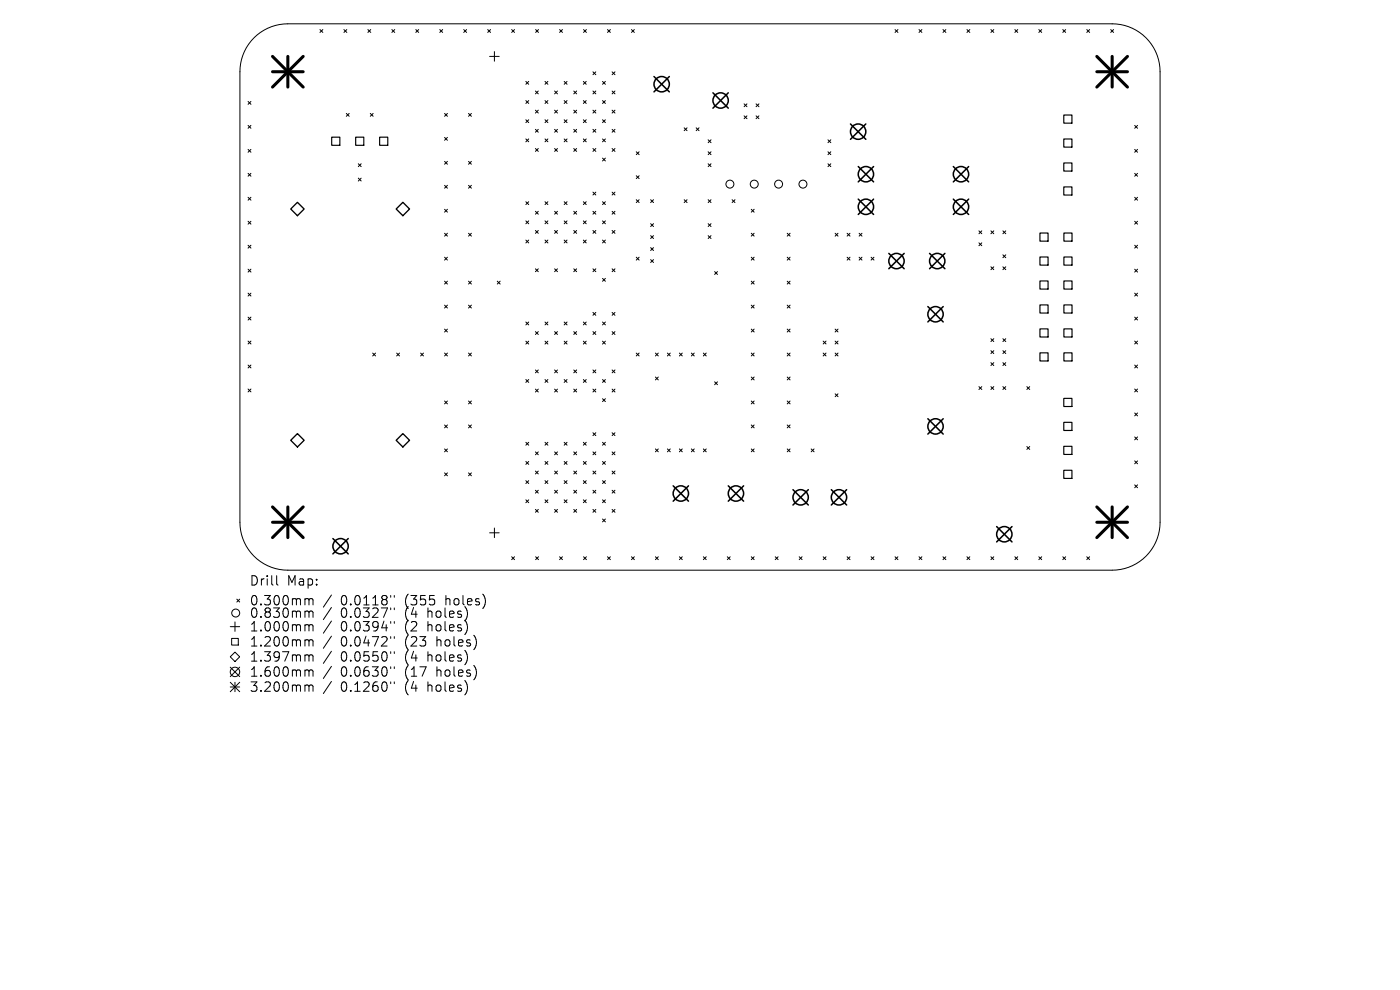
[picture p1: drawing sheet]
<svg xmlns="http://www.w3.org/2000/svg" width="297mm" height="210mm" viewBox="0 0 297 210" stroke-linecap="round" stroke-linejoin="round" font-family="sans-serif">
<defs><g id="words">
<g font-size="2.8">
<text x="52.8" y="124.5">Drill</text>
<text x="60.9" y="124.5">Map:</text>
<text x="52.8" y="128.7">0.300mm</text>
<text x="52.8" y="131.3">0.830mm</text>
<text x="72.3" y="128.7">0.0118&quot;</text>
<text x="72.3" y="131.3">0.0327&quot;</text>
<text x="86" y="128.7">(355</text>
<text x="86" y="131.3">(4</text>
<text x="91" y="131.3">holes)</text>
<text x="94.8" y="128.7">holes)</text>
<text x="52.8" y="134.2">1.000mm</text>
<text x="52.8" y="137.4">1.200mm</text>
<text x="72.3" y="134.2">0.0394&quot;</text>
<text x="72.3" y="137.4">0.0472&quot;</text>
<text x="86" y="134.2">(2</text>
<text x="86" y="137.4">(23</text>
<text x="91" y="134.2">holes)</text>
<text x="92.9" y="137.4">holes)</text>
<text x="52.8" y="140.6">1.397mm</text>
<text x="52.8" y="143.8">1.600mm</text>
<text x="72.3" y="140.6">0.0550&quot;</text>
<text x="72.3" y="143.8">0.0630&quot;</text>
<text x="86" y="140.6">(4</text>
<text x="86" y="143.8">(17</text>
<text x="91" y="140.6">holes)</text>
<text x="92.9" y="143.8">holes)</text>
<text x="52.8" y="147">3.200mm</text>
<text x="72.3" y="147">0.1260&quot;</text>
<text x="86" y="147">(4</text>
<text x="91" y="147">holes)</text>
</g>
</g></defs>
<g fill="none" stroke="#000" stroke-width=".21">
<path d="M53.9 8a10.2 10.2 0 0 1 7.2-2.9h174.8a10.2 10.2 0 0 1 10.2 10.1v95.6a10.2 10.2 0 0 1-10.2 10.2h-174.8a10.2 10.2 0 0 1-10.2-10.2v-95.6a10.2 10.2 0 0 1 3-7.2zM67.9 6.3l.6 .6M68.5 6.3l-.6 .6M73 6.3l.6 .6M73.6 6.3l-.6 .6M78 6.3l.7 .6M78.7 6.3l-.7 .6M83.1 6.3l.6 .6M83.7 6.3l-.6 .6M88.2 6.3l.6 .6M88.8 6.3l-.6 .6M93.3 6.3l.6 .6"/>
<path d="M93.9 6.3l-.6 .6M98.4 6.3l.6 .6M99 6.3l-.6 .6M103.5 6.3l.6 .6M103.9 12h2M104.1 6.3l-.6 .6M104.9 10.9v2.1M108.5 6.3l.7 .6M109.2 6.3l-.7 .6M111.6 17.3l.6 .6M112.2 17.3l-.6 .6M113.6 19.3l.6 .6"/>
<path d="M113.6 6.3l.6 .6M114.2 19.3l-.6 .6M114.2 6.3l-.6 .6M115.6 17.3l.6 .6M116.2 17.3l-.6 .6M117.7 19.3l.6 .6M118.3 19.3l-.6 .6M118.7 6.3l.6 .6M119.3 6.3l-.6 .6M119.7 17.3l.6 .6M120.3 17.3l-.6 .6M121.7 19.3l.6 .6"/>
<path d="M122.3 19.3l-.6 .6M123.8 17.3l.6 .6M123.8 6.3l.6 .6M124.4 17.3l-.6 .6M124.4 6.3l-.6 .6M125.8 19.3l.6 .6M125.8 15.2l.6 .6M126.4 15.2l-.6 .6M126.4 19.3l-.6 .6M127.8 17.3l.6 .6M128.4 17.3l-.6 .6M128.9 6.3l.6 .6"/>
<path d="M129.5 6.3l-.6 .6M129.9 19.3l.6 .6M129.9 15.2l.6 .6M130.5 15.2l-.6 .6M130.5 19.3l-.6 .6M134 6.3l.6 .6M134.6 6.3l-.6 .6M189.9 6.3l.6 .6M190.5 6.3l-.6 .6M195 6.3l.6 .6M195.6 6.3l-.6 .6M200 6.3l.7 .6"/>
<path d="M200.7 6.3l-.7 .6M205.1 6.3l.6 .6M205.7 6.3l-.6 .6M210.2 6.3l.6 .6M210.8 6.3l-.6 .6M215.3 6.3l.6 .6M215.9 6.3l-.6 .6M220.4 6.3l.6 .6M221 6.3l-.6 .6M225.5 6.3l.6 .6M226.1 6.3l-.6 .6M230.5 6.3l.7 .6"/>
<path d="M231.2 6.3l-.7 .6M235.6 6.3l.6 .6M236.2 6.3l-.6 .6M52.6 21.5l.6 .6M52.6 26.6l.6 .6M52.6 31.7l.6 .6M52.6 36.8l.6 .6M53.2 21.5l-.6 .6M53.2 26.6l-.6 .6M53.2 31.7l-.6 .6M53.2 36.8l-.6 .6M73.5 24.1l.6 .6"/>
<path d="M74.1 24.1l-.6 .6M76 34.7l.6 .6M76 37.8l.6 .6M76.6 34.7l-.6 .6M76.6 37.8l-.6 .6M78.6 24.1l.6 .6M79.2 24.1l-.6 .6M94.3 24.1l.6 .6M94.3 29.1l.6 .7M94.3 34.2l.6 .6M94.3 39.3l.6 .6M94.9 24.1l-.6 .6"/>
<path d="M94.9 29.1l-.6 .7M94.9 34.2l-.6 .6M94.9 39.3l-.6 .6M99.4 24.1l.6 .6M99.4 34.2l.6 .6M99.4 39.3l.6 .6M100 24.1l-.6 .6M100 34.2l-.6 .6M100 39.3l-.6 .6M111.6 21.3l.6 .6M111.6 25.4l.6 .6M111.6 29.5l.6 .6"/>
<path d="M112.2 21.3l-.6 .6M112.2 25.4l-.6 .6M112.2 29.5l-.6 .6M113.6 23.4l.6 .6M113.6 27.4l.6 .6M113.6 31.5l.6 .6M114.2 23.4l-.6 .6M114.2 27.4l-.6 .6M114.2 31.5l-.6 .6M115.6 25.4l.6 .6M115.6 29.5l.6 .6M115.6 21.3l.6 .6"/>
<path d="M116.2 21.3l-.6 .6M116.2 25.4l-.6 .6M116.2 29.5l-.6 .6M117.7 27.4l.6 .6M117.7 31.5l.6 .6M117.7 23.4l.6 .6M118.3 23.4l-.6 .6M118.3 27.4l-.6 .6M118.3 31.5l-.6 .6M119.7 29.5l.6 .6M119.7 21.3l.6 .6M119.7 25.4l.6 .6"/>
<path d="M120.3 21.3l-.6 .6M120.3 25.4l-.6 .6M120.3 29.5l-.6 .6M121.7 31.5l.6 .6M121.7 23.4l.6 .6M121.7 27.4l.6 .6M122.3 23.4l-.6 .6M122.3 27.4l-.6 .6M122.3 31.5l-.6 .6M123.8 29.5l.6 .6M123.8 21.3l.6 .6M123.8 25.4l.6 .6"/>
<path d="M124.4 21.3l-.6 .6M124.4 25.4l-.6 .6M124.4 29.5l-.6 .6M125.8 31.5l.6 .6M125.8 23.4l.6 .6M125.8 27.4l.6 .6M126.4 23.4l-.6 .6M126.4 27.4l-.6 .6M126.4 31.5l-.6 .6M127.8 33.5l.6 .6M127.8 25.4l.6 .6M127.8 21.3l.6 .6"/>
<path d="M127.8 29.5l.6 .6M128.4 21.3l-.6 .6M128.4 25.4l-.6 .6M128.4 29.5l-.6 .6M128.4 33.5l-.6 .6M129.9 27.4l.6 .6M129.9 23.4l.6 .6M129.9 31.5l.6 .6M130.5 23.4l-.6 .6M130.5 27.4l-.6 .6M130.5 31.5l-.6 .6M135 32.2l.6 .6"/>
<path d="M135 37.3l.6 .6M135.6 32.2l-.6 .6M135.6 37.3l-.6 .6M145.1 27.1l.7 .6M145.8 27.1l-.7 .6M147.7 27.1l.6 .6M148.3 27.1l-.6 .6M150.2 32.2l.6 .6M150.2 29.7l.6 .6M150.2 34.7l.6 .6M150.8 29.7l-.6 .6M150.8 32.2l-.6 .6"/>
<path d="M150.8 34.7l-.6 .6M157.9 22l.6 .6M157.9 24.6l.6 .6M158.5 22l-.6 .6M158.5 24.6l-.6 .6M160.4 22l.6 .6M160.4 24.6l.6 .6M161 22l-.6 .6M161 24.6l-.6 .6M175.6 29.7l.7 .6M175.6 32.2l.7 .6M175.6 34.7l.7 .6"/>
<path d="M176.3 29.7l-.7 .6M176.3 32.2l-.7 .6M176.3 34.7l-.7 .6M240.7 26.6l.6 .6M240.7 31.7l.6 .6M240.7 36.8l.6 .6M241.3 36.8l-.6 .6M241.3 26.6l-.6 .6M241.3 31.7l-.6 .6M52.6 41.9l.6 .6M52.6 46.9l.6 .6M52.6 52l.6 .6"/>
<path d="M52.6 57.1l.6 .6M53.2 41.9l-.6 .6M53.2 46.9l-.6 .6M53.2 52l-.6 .6M53.2 57.1l-.6 .6M94.3 44.4l.6 .6M94.3 49.5l.6 .6M94.3 54.6l.6 .6M94.3 59.6l.6 .7M94.9 59.6l-.6 .7M94.9 44.4l-.6 .6M94.9 49.5l-.6 .6"/>
<path d="M94.9 54.6l-.6 .6M99.4 49.5l.6 .6M99.4 59.6l.6 .7M100 59.6l-.6 .7M100 49.5l-.6 .6M105.5 59.6l.6 .7M106.1 59.6l-.6 .7M111.6 42.8l.6 .6M111.6 46.9l.6 .6M111.6 50.9l.6 .6M112.2 42.8l-.6 .6M112.2 46.9l-.6 .6"/>
<path d="M112.2 50.9l-.6 .6M113.6 44.8l.6 .6M113.6 48.9l.6 .6M113.6 57l.6 .6M114.2 44.8l-.6 .6M114.2 48.9l-.6 .6M114.2 57l-.6 .6M115.6 46.9l.6 .6M115.6 42.8l.6 .6M115.6 50.9l.6 .6M116.2 42.8l-.6 .6M116.2 46.9l-.6 .6"/>
<path d="M116.2 50.9l-.6 .6M117.7 48.9l.6 .6M117.7 57l.6 .6M117.7 44.8l.6 .6M118.3 44.8l-.6 .6M118.3 48.9l-.6 .6M118.3 57l-.6 .6M119.7 50.9l.6 .6M119.7 46.9l.6 .6M119.7 42.8l.6 .6M120.3 42.8l-.6 .6M120.3 50.9l-.6 .6"/>
<path d="M120.3 46.9l-.6 .6M121.7 48.9l.6 .6M121.7 57l.6 .6M121.7 44.8l.6 .6M122.3 48.9l-.6 .6M122.3 44.8l-.6 .6M122.3 57l-.6 .6M123.8 50.9l.6 .6M123.8 46.9l.6 .6M123.8 42.8l.6 .6M124.4 46.9l-.6 .6M124.4 42.8l-.6 .6"/>
<path d="M124.4 50.9l-.6 .6M125.8 48.9l.6 .6M125.8 44.8l.6 .6M125.8 40.8l.6 .6M125.8 57l.6 .6M126.4 44.8l-.6 .6M126.4 40.8l-.6 .6M126.4 48.9l-.6 .6M126.4 57l-.6 .6M127.8 50.9l.6 .6M127.8 46.9l.6 .6M127.8 59.1l.6 .6"/>
<path d="M127.8 42.8l.6 .6M128.4 42.8l-.6 .6M128.4 46.9l-.6 .6M128.4 50.9l-.6 .6M128.4 59.1l-.6 .6M129.9 57l.6 .6M129.9 48.9l.6 .6M129.9 44.8l.6 .6M129.9 40.8l.6 .6M130.5 40.8l-.6 .6M130.5 44.8l-.6 .6M130.5 48.9l-.6 .6"/>
<path d="M130.5 57l-.6 .6M135 42.4l.6 .6M135 54.6l.6 .6M135.6 54.6l-.6 .6M135.6 42.4l-.6 .6M138 42.4l.6 .6M138 47.4l.6 .7M138 50l.6 .6M138 52.5l.6 .6M138 55.1l.6 .6M138.6 50l-.6 .6M138.6 42.4l-.6 .6"/>
<path d="M138.6 47.4l-.6 .7M138.6 52.5l-.6 .6M138.6 55.1l-.6 .6M145.1 42.4l.7 .6M145.8 42.4l-.7 .6M150.2 47.4l.6 .7M150.2 42.4l.6 .6M150.2 50l.6 .6M150.8 42.4l-.6 .6M150.8 47.4l-.6 .7M150.8 50l-.6 .6M151.6 57.6l.6 .6"/>
<path d="M152.2 57.6l-.6 .6M155.3 42.4l.6 .6M155.9 42.4l-.6 .6M159.4 44.4l.6 .6M159.4 49.5l.6 .6M159.4 54.6l.6 .6M159.4 59.6l.6 .7M160 54.6l-.6 .6M160 44.4l-.6 .6M160 49.5l-.6 .6M160 59.6l-.6 .7M167 49.5l.6 .6"/>
<path d="M167 54.6l.6 .6M167 59.6l.6 .7M167.6 59.6l-.6 .7M167.6 49.5l-.6 .6M167.6 54.6l-.6 .6M177.2 49.5l.6 .6M177.8 49.5l-.6 .6M179.7 49.5l.6 .6M179.7 54.6l.6 .6M180.3 54.6l-.6 .6M180.3 49.5l-.6 .6M182.3 54.6l.6 .6"/>
<path d="M182.3 49.5l.6 .6M182.9 49.5l-.6 .6M182.9 54.6l-.6 .6M184.8 54.6l.6 .6M185.4 54.6l-.6 .6M207.7 49l.6 .6M207.7 51.5l.6 .6M208.3 49l-.6 .6M208.3 51.5l-.6 .6M210.2 49l.6 .6M210.2 56.6l.6 .6M210.8 49l-.6 .6"/>
<path d="M210.8 56.6l-.6 .6M212.8 54.1l.6 .6M212.8 56.6l.6 .6M212.8 49l.6 .6M213.4 54.1l-.6 .6M213.4 49l-.6 .6M213.4 56.6l-.6 .6M240.7 41.9l.6 .6M240.7 46.9l.6 .6M240.7 52l.6 .6M240.7 57.1l.6 .6M241.3 41.9l-.6 .6"/>
<path d="M241.3 57.1l-.6 .6M241.3 46.9l-.6 .6M241.3 52l-.6 .6M52.6 62.2l.6 .6M52.6 67.3l.6 .6M52.6 72.4l.6 .6M52.6 77.4l.6 .6M53.2 62.2l-.6 .6M53.2 67.3l-.6 .6M53.2 72.4l-.6 .6M53.2 77.4l-.6 .6M79.1 74.9l.6 .6"/>
<path d="M79.7 74.9l-.6 .6M84.1 74.9l.7 .6M84.8 74.9l-.7 .6M89.2 74.9l.6 .6M89.8 74.9l-.6 .6M94.3 64.7l.6 .6M94.3 69.8l.6 .6M94.3 74.9l.6 .6M94.9 64.7l-.6 .6M94.9 69.8l-.6 .6M94.9 74.9l-.6 .6M99.4 64.7l.6 .6"/>
<path d="M99.4 74.9l.6 .6M100 64.7l-.6 .6M100 74.9l-.6 .6M111.6 68.3l.6 .6M111.6 72.4l.6 .6M112.2 68.3l-.6 .6M112.2 72.4l-.6 .6M113.6 70.3l.6 .7M113.6 78.5l.6 .6M114.2 78.5l-.6 .6M114.2 70.3l-.6 .7M115.6 72.4l.6 .6"/>
<path d="M115.6 68.3l.6 .6M116.2 68.3l-.6 .6M116.2 72.4l-.6 .6M117.7 78.5l.6 .6M117.7 70.3l.6 .7M118.3 78.5l-.6 .6M118.3 70.3l-.6 .7M119.7 72.4l.6 .6M119.7 68.3l.6 .6M120.3 72.4l-.6 .6M120.3 68.3l-.6 .6M121.7 78.5l.6 .6"/>
<path d="M121.7 70.3l.6 .7M122.3 70.3l-.6 .7M122.3 78.5l-.6 .6M123.8 72.4l.6 .6M123.8 68.3l.6 .6M124.4 68.3l-.6 .6M124.4 72.4l-.6 .6M125.8 78.5l.6 .6M125.8 70.3l.6 .7M125.8 66.3l.6 .6M126.4 66.3l-.6 .6M126.4 70.3l-.6 .7"/>
<path d="M126.4 78.5l-.6 .6M127.8 68.3l.6 .6M127.8 72.4l.6 .6M128.4 68.3l-.6 .6M128.4 72.4l-.6 .6M129.9 78.5l.6 .6M129.9 70.3l.6 .7M129.9 66.3l.6 .6M130.5 66.3l-.6 .6M130.5 70.3l-.6 .7M130.5 78.5l-.6 .6M135 74.9l.6 .6"/>
<path d="M135.6 74.9l-.6 .6M139 74.9l.7 .6M139 80l.7 .6M139.7 74.9l-.7 .6M139.7 80l-.7 .6M141.6 74.9l.6 .6M142.2 74.9l-.6 .6M144.1 74.9l.6 .6M144.7 74.9l-.6 .6M146.7 74.9l.6 .6M147.3 74.9l-.6 .6M149.2 74.9l.6 .6"/>
<path d="M149.8 74.9l-.6 .6M159.4 64.7l.6 .6M159.4 69.8l.6 .6M159.4 74.9l.6 .6M159.4 80l.6 .6M160 74.9l-.6 .6M160 80l-.6 .6M160 64.7l-.6 .6M160 69.8l-.6 .6M167 64.7l.6 .6M167 69.8l.6 .6M167 74.9l.6 .6"/>
<path d="M167 80l.6 .6M167.6 64.7l-.6 .6M167.6 69.8l-.6 .6M167.6 80l-.6 .6M167.6 74.9l-.6 .6M174.6 72.4l.6 .6M174.6 74.9l.6 .6M175.2 72.4l-.6 .6M175.2 74.9l-.6 .6M177.2 72.4l.6 .6M177.2 69.8l.6 .6M177.2 74.9l.6 .6"/>
<path d="M177.8 69.8l-.6 .6M177.8 74.9l-.6 .6M177.8 72.4l-.6 .6M210.2 71.8l.6 .7M210.2 74.4l.6 .6M210.2 76.9l.6 .6M210.8 71.8l-.6 .7M210.8 74.4l-.6 .6M210.8 76.9l-.6 .6M212.8 71.8l.6 .7M212.8 74.4l.6 .6M212.8 76.9l.6 .6"/>
<path d="M213.4 76.9l-.6 .6M213.4 71.8l-.6 .7M213.4 74.4l-.6 .6M240.7 62.2l.6 .6M240.7 67.3l.6 .6M240.7 72.4l.6 .6M240.7 77.4l.6 .6M241.3 62.2l-.6 .6M241.3 67.3l-.6 .6M241.3 77.4l-.6 .6M241.3 72.4l-.6 .6M52.6 82.5l.6 .6"/>
<path d="M53.2 82.5l-.6 .6M94.3 85.1l.6 .6M94.3 90.1l.6 .7M94.3 95.2l.6 .6M94.9 85.1l-.6 .6M94.9 90.1l-.6 .7M94.9 95.2l-.6 .6M99.4 90.1l.6 .7M99.4 85.1l.6 .6M100 85.1l-.6 .6M100 90.1l-.6 .7M111.6 80.5l.6 .6"/>
<path d="M111.6 93.8l.6 .6M111.6 97.9l.6 .6M112.2 80.5l-.6 .6M112.2 93.8l-.6 .6M112.2 97.9l-.6 .6M113.6 82.5l.6 .7M113.6 95.9l.6 .6M113.6 99.9l.6 .6M114.2 95.9l-.6 .6M114.2 99.9l-.6 .6M114.2 82.5l-.6 .7M115.6 97.9l.6 .6"/>
<path d="M115.6 80.5l.6 .6M115.6 93.8l.6 .6M116.2 93.8l-.6 .6M116.2 97.9l-.6 .6M116.2 80.5l-.6 .6M117.7 99.9l.6 .6M117.7 82.5l.6 .7M117.7 95.9l.6 .6M118.3 95.9l-.6 .6M118.3 99.9l-.6 .6M118.3 82.5l-.6 .7M119.7 80.5l.6 .6"/>
<path d="M119.7 93.8l.6 .6M119.7 97.9l.6 .6M120.3 93.8l-.6 .6M120.3 97.9l-.6 .6M120.3 80.5l-.6 .6M121.7 82.5l.6 .7M121.7 95.9l.6 .6M121.7 99.9l.6 .6M122.3 95.9l-.6 .6M122.3 99.9l-.6 .6M122.3 82.5l-.6 .7M123.8 80.5l.6 .6"/>
<path d="M123.8 97.9l.6 .6M123.8 93.8l.6 .6M124.4 93.8l-.6 .6M124.4 97.9l-.6 .6M124.4 80.5l-.6 .6M125.8 82.5l.6 .7M125.8 99.9l.6 .6M125.8 95.9l.6 .6M125.8 91.8l.6 .6M126.4 91.8l-.6 .6M126.4 95.9l-.6 .6M126.4 99.9l-.6 .6"/>
<path d="M126.4 82.5l-.6 .7M127.8 84.6l.6 .6M127.8 80.5l.6 .6M127.8 97.9l.6 .6M127.8 93.8l.6 .6M128.4 93.8l-.6 .6M128.4 97.9l-.6 .6M128.4 80.5l-.6 .6M128.4 84.6l-.6 .6M129.9 82.5l.6 .7M129.9 99.9l.6 .6M129.9 95.9l.6 .6"/>
<path d="M129.9 91.8l.6 .6M130.5 91.8l-.6 .6M130.5 95.9l-.6 .6M130.5 99.9l-.6 .6M130.5 82.5l-.6 .7M139 95.2l.7 .6M139.7 95.2l-.7 .6M141.6 95.2l.6 .6M142.2 95.2l-.6 .6M144.1 95.2l.6 .6M144.7 95.2l-.6 .6M146.7 95.2l.6 .6"/>
<path d="M147.3 95.2l-.6 .6M149.2 95.2l.6 .6M149.8 95.2l-.6 .6M151.6 81l.6 .6M152.2 81l-.6 .6M159.4 95.2l.6 .6M159.4 85.1l.6 .6M159.4 90.1l.6 .7M160 85.1l-.6 .6M160 90.1l-.6 .7M160 95.2l-.6 .6M167 85.1l.6 .6"/>
<path d="M167 90.1l.6 .7M167 95.2l.6 .6M167.6 85.1l-.6 .6M167.6 90.1l-.6 .7M167.6 95.2l-.6 .6M172.1 95.2l.6 .6M172.7 95.2l-.6 .6M177.2 83.5l.6 .6M177.8 83.5l-.6 .6M207.7 82l.6 .6M208.3 82l-.6 .6M210.2 82l.6 .6"/>
<path d="M210.8 82l-.6 .6M212.8 82l.6 .6M213.4 82l-.6 .6M217.8 82l.6 .6M217.8 94.7l.6 .6M218.4 82l-.6 .6M218.4 94.7l-.6 .6M240.7 82.5l.6 .6M240.7 87.6l.6 .6M240.7 92.7l.6 .6M240.7 97.8l.6 .6M241.3 82.5l-.6 .6"/>
<path d="M241.3 87.6l-.6 .6M241.3 92.7l-.6 .6M241.3 97.8l-.6 .6M94.3 100.3l.6 .6M94.9 100.3l-.6 .6M99.4 100.3l.6 .6M100 100.3l-.6 .6M103.9 113h2M104.9 112v2M108.5 118.1l.7 .6M109.2 118.1l-.7 .6M111.6 102l.6 .6"/>
<path d="M111.6 106l.6 .6M112.2 102l-.6 .6M112.2 106l-.6 .6M113.6 104l.6 .6M113.6 108.1l.6 .6M113.6 118.1l.6 .6M114.2 104l-.6 .6M114.2 108.1l-.6 .6M114.2 118.1l-.6 .6M115.6 102l.6 .6M115.6 106l.6 .6M116.2 102l-.6 .6"/>
<path d="M116.2 106l-.6 .6M117.7 104l.6 .6M117.7 108.1l.6 .6M118.3 104l-.6 .6M118.3 108.1l-.6 .6M118.7 118.1l.6 .6M119.3 118.1l-.6 .6M119.7 102l.6 .6M119.7 106l.6 .6M120.3 102l-.6 .6M120.3 106l-.6 .6M121.7 104l.6 .6"/>
<path d="M121.7 108.1l.6 .6M122.3 104l-.6 .6M122.3 108.1l-.6 .6M123.8 106l.6 .6M123.8 102l.6 .6M123.8 118.1l.6 .6M124.4 102l-.6 .6M124.4 106l-.6 .6M124.4 118.1l-.6 .6M125.8 108.1l.6 .6M125.8 104l.6 .6M126.4 104l-.6 .6"/>
<path d="M126.4 108.1l-.6 .6M127.8 110.1l.6 .6M127.8 106l.6 .6M127.8 102l.6 .6M128.4 102l-.6 .6M128.4 106l-.6 .6M128.4 110.1l-.6 .6M128.9 118.1l.6 .6M129.5 118.1l-.6 .6M129.9 108.1l.6 .6M129.9 104l.6 .6M130.5 104l-.6 .6"/>
<path d="M130.5 108.1l-.6 .6M134 118.1l.6 .6M134.6 118.1l-.6 .6M139 118.1l.7 .6M139.7 118.1l-.7 .6M144.1 118.1l.6 .6M144.7 118.1l-.6 .6M149.2 118.1l.6 .6M149.8 118.1l-.6 .6M154.3 118.1l.6 .6M154.9 118.1l-.6 .6M159.4 118.1l.6 .6"/>
<path d="M160 118.1l-.6 .6M164.5 118.1l.6 .6M165.1 118.1l-.6 .6M169.5 118.1l.7 .6M170.2 118.1l-.7 .6M174.6 118.1l.6 .6M175.2 118.1l-.6 .6M179.7 118.1l.6 .6M180.3 118.1l-.6 .6M184.8 118.1l.6 .6M185.4 118.1l-.6 .6M189.9 118.1l.6 .6"/>
<path d="M190.5 118.1l-.6 .6M195 118.1l.6 .6M195.6 118.1l-.6 .6M200 118.1l.7 .6M200.7 118.1l-.7 .6M205.1 118.1l.6 .6M205.7 118.1l-.6 .6M210.2 118.1l.6 .6M210.8 118.1l-.6 .6M215.3 118.1l.6 .6M215.9 118.1l-.6 .6M220.4 118.1l.6 .6"/>
<path d="M221 118.1l-.6 .6M225.5 118.1l.6 .6M226.1 118.1l-.6 .6M230.5 118.1l.7 .6M231.2 118.1l-.7 .6M240.7 102.9l.6 .6M241.3 102.9l-.6 .6M48.8 132.9h2M49.1 135.4h1.5v1.4h-1.5zM49.8 138.3l1 1-1 1-1-1zM49.8 131.9v2M50.2 127.1l.6 .6"/>
<path d="M50.8 127.1l-.6 .6M58.7 122.1v1.7l.3 .3M65 127h.3l.3 .3M65 129.6h.3l.3 .3M65 132.5l.5 .1 .1 .2M65 135.7h.3l.3 .3M65 138.9h.3l.3 .3M65.6 127.3l.2-.3 .5 .1 .1 1.2M65.6 127.3v1M65.6 129.9v1.1M65.6 132.8v1M65.6 136v1"/>
<path d="M65.6 139.2v1M65.6 129.9l.2-.3 .5 .1 .1 1.3M65.6 132.8l.2-.3 .5 .1 .1 1.2M65.6 136l.2-.3 .5 .1 .1 1.2M65.6 139.2l.2-.3 .5 .1 .1 1.2M70.3 126.2l-1.7 2.6M70.3 128.9l-1.7 2.5M70.3 131.8l-1.7 2.5M70.3 135l-1.7 2.5M70.3 138.2l-1.7 2.5M82.9 126.3v.4M82.9 129v.3"/>
<path d="M82.9 131.8v.4M82.9 135v.4M82.9 138.2v.4M83.6 126.3v.4M83.6 129v.3M83.6 131.8v.4M83.6 135v.4M83.6 138.2v.4M48.8 141.5l2 2M48.8 144.7l2 2M48.8 145.7h2M49.8 144.7v2"/>
<path d="M50.8 141.5l-2 2M50.8 144.7l-2 2M65 142.1h.3l.3 .3M65 145.3h.3l.3 .3M65.6 142.4v1M65.6 145.6v1M65.6 142.4l.2-.3 .5 .1 .1 1.2M65.6 145.6l.2-.3 .5 .1 .1 1.2M70.3 141.4l-1.7 2.5M70.3 144.6l-1.7 2.5M82.9 141.4v.4M82.9 144.6v.4"/>
<path d="M83.6 141.4v.4M83.6 144.6v.4"/>
<circle cx="154.8" cy="39.1" r=".84"/>
<circle cx="160" cy="39.1" r=".84"/>
<circle cx="165.2" cy="39.1" r=".84"/>
<circle cx="170.3" cy="39.1" r=".84"/>
<circle cx="50" cy="130" r=".84"/>
<circle cx="49.8" cy="142.5" r="1"/>
</g>
<g fill="none" stroke="#000" stroke-width=".24">
<path d="M70.4 29.1h1.7v1.7h-1.7zM75.5 29.1h1.7v1.7h-1.7zM80.5 29.1h1.8v1.7h-1.8zM225.7 24.4h1.7v1.7h-1.7zM225.7 29.5h1.7v1.7h-1.7zM225.7 34.6h1.7v1.7h-1.7zM225.7 39.7h1.7v1.7h-1.7zM220.6 49.4h1.7v1.8h-1.7zM220.6 54.5h1.7v1.7h-1.7zM220.6 59.6h1.7v1.7h-1.7zM225.7 49.4h1.7v1.8h-1.7zM225.7 54.5h1.7v1.7h-1.7z"/>
<path d="M225.7 59.6h1.7v1.7h-1.7zM220.6 64.7h1.7v1.7h-1.7zM220.6 69.8h1.7v1.7h-1.7zM220.6 74.8h1.7v1.8h-1.7zM225.7 64.7h1.7v1.7h-1.7zM225.7 69.8h1.7v1.7h-1.7zM225.7 74.8h1.7v1.8h-1.7zM225.7 84.5h1.7v1.7h-1.7zM225.7 89.6h1.7v1.7h-1.7zM225.7 94.7h1.7v1.7h-1.7zM225.7 99.8h1.7v1.7h-1.7z"/>
</g>
<path d="M61.7 44.3l1.4-1.4 1.4 1.4-1.4 1.5zM84 44.3l1.5-1.4 1.4 1.4-1.4 1.5zM61.7 93.4l1.4-1.4 1.4 1.4-1.4 1.4zM84 93.4l1.5-1.4 1.4 1.4-1.4 1.4z" fill="none" stroke="#000" stroke-width=".28"/>
<g fill="none" stroke="#000" stroke-width=".33">
<path d="M138.7 16.2l3.3 3.3M142 16.2l-3.3 3.3M151.2 19.7l3.3 3.2M154.5 19.7l-3.3 3.2M180.4 26.3l3.3 3.3M182.1 35.3l3.2 3.3M183.7 26.3l-3.3 3.3M185.3 35.3l-3.2 3.3M202.2 35.3l3.3 3.3M205.5 35.3l-3.3 3.3M182.1 42.2l3.2 3.3M185.3 42.2l-3.2 3.3"/>
<path d="M188.6 53.8l3.2 3.2M191.8 53.8l-3.2 3.2M197.2 53.8l3.3 3.2M200.5 53.8l-3.3 3.2M202.2 42.2l3.3 3.3M205.5 42.2l-3.3 3.3M196.8 65l3.3 3.3M200.1 65l-3.3 3.3M196.8 88.8l3.3 3.3M200.1 88.8l-3.3 3.3M70.6 114.2l3.3 3.3M73.9 114.2l-3.3 3.3"/>
<path d="M142.8 103.1l3.3 3.2M146.1 103.1l-3.3 3.2M154.5 103.1l3.3 3.2M157.8 103.1l-3.3 3.2M168.2 103.9l3.3 3.2M171.5 103.9l-3.3 3.2M176.4 103.9l3.2 3.2M179.6 103.9l-3.2 3.2M211.4 111.7l3.3 3.3M214.7 111.7l-3.3 3.3"/>
<circle cx="140.4" cy="17.9" r="1.63"/>
<circle cx="152.9" cy="21.3" r="1.63"/>
<circle cx="182.1" cy="27.9" r="1.63"/>
<circle cx="183.7" cy="37" r="1.63"/>
<circle cx="203.9" cy="37" r="1.63"/>
<circle cx="183.7" cy="43.9" r="1.63"/>
<circle cx="190.2" cy="55.4" r="1.63"/>
<circle cx="198.8" cy="55.4" r="1.63"/>
<circle cx="203.9" cy="43.9" r="1.63"/>
<circle cx="198.5" cy="66.7" r="1.63"/>
<circle cx="198.5" cy="90.5" r="1.63"/>
<circle cx="72.2" cy="115.9" r="1.63"/>
<circle cx="144.4" cy="104.7" r="1.63"/>
<circle cx="156.1" cy="104.7" r="1.63"/>
<circle cx="169.9" cy="105.5" r="1.63"/>
<circle cx="178" cy="105.5" r="1.63"/>
<circle cx="213.1" cy="113.3" r="1.63"/>
</g>
<g fill="none" stroke="#000" stroke-width=".65">
<path d="M57.8 12l6.5 6.5M57.8 15.2h6.5M61.1 12v6.5M64.3 12l-6.5 6.5M232.7 15.2h6.5M232.7 12l6.5 6.5M235.9 12v6.5M239.2 12l-6.5 6.5M57.8 107.5l6.5 6.5M57.8 110.8h6.5M61.1 107.5v6.5M64.3 107.5l-6.5 6.5"/>
<path d="M232.7 110.8h6.5M232.7 107.5l6.5 6.5M235.9 107.5v6.5M239.2 107.5l-6.5 6.5"/>
</g>
<use href="#words"/>
</svg>
